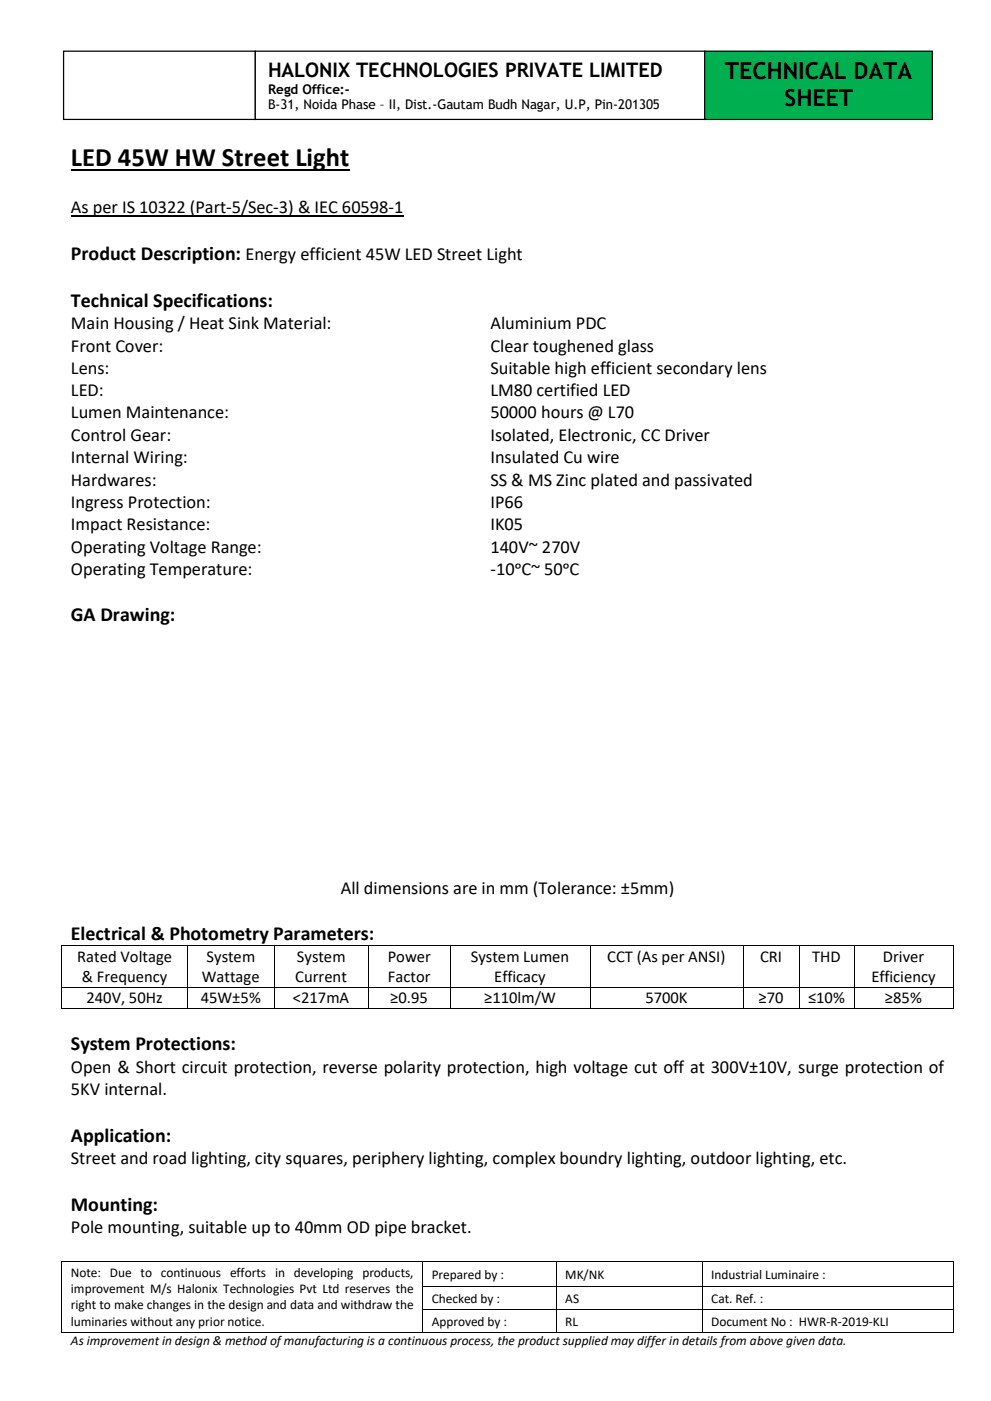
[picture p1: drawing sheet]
<svg xmlns="http://www.w3.org/2000/svg" width="210mm" height="297mm" viewBox="0 0 210 297" stroke-linecap="round" stroke-linejoin="round" font-family="sans-serif">
<defs><g id="words">
<text font-size="5.6" x="15" y="35.3">LED 45W HW Street Light</text>
<g font-size="5">
<text x="153.7" y="16.7">TECHNICAL DATA</text>
<text x="166.3" y="22.4">SHEET</text>
</g>
<g font-size="4.2">
<text x="56.8" y="16.3">HALONIX TECHNOLOGIES PRIVATE LIMITED</text>
<text x="15" y="55.1">Product Description: Energy efficient 45W LED Street Light</text>
<text x="15" y="65">Technical Specifications:</text>
<text x="15" y="131.7">GA Drawing:</text>
<text x="15" y="199.2">Electrical &amp; Photometry Parameters:</text>
<text x="15" y="222.6">System Protections:</text>
<text x="15" y="242">Application:</text>
<text x="15" y="256.6">Mounting:</text>
</g>
<g font-size="3.9">
<text x="15" y="45.2">As per IS 10322 (Part-5/Sec-3) &amp; IEC 60598-1</text>
<text x="15" y="69.8">Main Housing / Heat Sink Material:</text>
<text x="103.9" y="69.8">Aluminium PDC</text>
<text x="15" y="74.5">Front Cover:</text>
<text x="103.9" y="74.5">Clear toughened glass</text>
<text x="15" y="79.3">Lens:</text>
<text x="15" y="84">LED:</text>
<text x="103.9" y="79.3">Suitable high efficient secondary lens</text>
<text x="103.9" y="84">LM80 certified LED</text>
<text x="15" y="88.7">Lumen Maintenance:</text>
<text x="103.9" y="88.7">50000 hours @ L70</text>
<text x="15" y="93.4">Control Gear:</text>
<text x="103.9" y="93.4">Isolated, Electronic, CC Driver</text>
<text x="15" y="98.2">Internal Wiring:</text>
<text x="103.9" y="98.2">Insulated Cu wire</text>
<text x="15" y="102.9">Hardwares:</text>
<text x="15" y="107.7">Ingress Protection:</text>
<text x="103.9" y="102.9">SS &amp; MS Zinc plated and passivated</text>
<text x="103.9" y="107.7">IP66</text>
<text x="15" y="112.4">Impact Resistance:</text>
<text x="103.9" y="112.4">IK05</text>
<text x="15" y="117.2">Operating Voltage Range:</text>
<text x="103.9" y="117.2">140V~ 270V</text>
<text x="15" y="121.9">Operating Temperature:</text>
<text x="103.9" y="121.9">-10ᵒC~ 50ᵒC</text>
<text x="72.2" y="189.4">All dimensions are in mm (Tolerance: ±5mm)</text>
<text x="15" y="227.4">Open &amp; Short circuit protection, reverse polarity protection, high voltage cut off at 300V±10V, surge protection of</text>
<text x="15" y="232.1">5KV internal.</text>
<text x="15" y="246.8">Street and road lighting, city squares, periphery lighting, complex boundry lighting, outdoor lighting, etc.</text>
<text x="15" y="261.4">Pole mounting, suitable up to 40mm OD pipe bracket.</text>
</g>
<g font-size="3.5">
<text x="16.4" y="203.9">Rated Voltage</text>
<text x="43.8" y="203.9">System</text>
<text x="62.9" y="203.9">System</text>
<text x="82.2" y="203.9">Power</text>
<text x="99.8" y="203.9">System Lumen</text>
<text x="128.7" y="203.9">CCT (As per ANSI)</text>
<text x="161.1" y="203.9">CRI</text>
<text x="172.2" y="203.9">THD</text>
<text x="187.1" y="203.9">Driver</text>
<text x="17.3" y="208.2">&amp; Frequency</text>
<text x="42.8" y="208.2">Wattage</text>
<text x="62.6" y="208.2">Current</text>
<text x="82.2" y="208.2">Factor</text>
<text x="104.8" y="208.2">Efficacy</text>
<text x="184.7" y="208.2">Efficiency</text>
<text x="18.3" y="212.7">240V, 50Hz</text>
<text x="42.6" y="212.7">45W±5%</text>
<text x="62.1" y="212.7">&lt;217mA</text>
<text x="82.7" y="212.7">≥0.95</text>
<text x="102.6" y="212.7">≥110lm/W</text>
<text x="136.8" y="212.7">5700K</text>
<text x="160.8" y="212.7">≥70</text>
<text x="171.3" y="212.7">≤10%</text>
<text x="187.6" y="212.7">≥85%</text>
</g>
<g font-size="2.8">
<text x="56.8" y="19.9">Regd Office:-</text>
<text x="56.8" y="23.2">B-31, Noida Phase – II, Dist.-Gautam Budh Nagar, U.P, Pin-201305</text>
<text x="15" y="270.6">Note: Due to continuous efforts in developing products,</text>
<text x="15" y="274.1">improvement M/s Halonix Technologies Pvt Ltd reserves the</text>
<text x="91.5" y="271">Prepared by :</text>
<text x="119.8" y="271">MK/NK</text>
<text x="150.7" y="271">Industrial Luminaire :</text>
<text x="15" y="277.5">right to make changes in the design and data and withdraw the</text>
<text x="15" y="281">luminaries without any prior notice.</text>
<text x="91.5" y="276.1">Checked by :</text>
<text x="91.5" y="281">Approved by :</text>
<text x="119.8" y="276.1">AS</text>
<text x="119.8" y="281">RL</text>
<text x="150.7" y="276.1">Cat. Ref. :</text>
<text x="150.7" y="281">Document No : HWR-R-2019-KLI</text>
<text x="15" y="285.1">As improvement in design &amp; method of manufacturing is a continuous process, the product supplied may differ in details from above given data.</text>
</g>
</g></defs>
<path d="M15 36.1h59.1" fill="none" stroke="#000" stroke-width=".38"/>
<path d="M15 45.8h70.5" fill="none" stroke="#000" stroke-width=".25"/>
<g fill="#000">
<path d="M13 200.4h.2v.2h-.2z" fill-rule="evenodd"/>
<path d="M13 200.4h.2v.2h-.2z" fill-rule="evenodd"/>
<path d="M13 209.2h.2v.1h-.2z" fill-rule="evenodd"/>
<path d="M13 213.6h.2v.2h-.2z" fill-rule="evenodd"/>
<path d="M13 213.6h.2v.2h-.2z" fill-rule="evenodd"/>
<path d="M39.7 200.4h.1v.2h-.1z" fill-rule="evenodd"/>
<path d="M39.7 209.2h.1v.1h-.1z" fill-rule="evenodd"/>
<path d="M39.7 213.6h.1v.2h-.1z" fill-rule="evenodd"/>
<path d="M58 200.4h.2v.2h-.2z" fill-rule="evenodd"/>
<path d="M58 209.2h.2v.1h-.2z" fill-rule="evenodd"/>
<path d="M58 213.6h.2v.2h-.2z" fill-rule="evenodd"/>
<path d="M78 200.4h.2v.2h-.2z" fill-rule="evenodd"/>
<path d="M78 209.2h.2v.1h-.2z" fill-rule="evenodd"/>
<path d="M78 213.6h.2v.2h-.2z" fill-rule="evenodd"/>
<path d="M95.4 200.4h.2v.2h-.2z" fill-rule="evenodd"/>
<path d="M95.4 209.2h.2v.1h-.2z" fill-rule="evenodd"/>
<path d="M95.4 213.6h.2v.2h-.2z" fill-rule="evenodd"/>
<path d="M125 200.4h.2v.2h-.2z" fill-rule="evenodd"/>
<path d="M125 209.2h.2v.1h-.2z" fill-rule="evenodd"/>
<path d="M125 213.6h.2v.2h-.2z" fill-rule="evenodd"/>
<path d="M157.5 200.4h.2v.2h-.2z" fill-rule="evenodd"/>
<path d="M157.5 209.2h.2v.1h-.2z" fill-rule="evenodd"/>
<path d="M157.5 213.6h.2v.2h-.2z" fill-rule="evenodd"/>
<path d="M169.3 200.4h.2v.2h-.2z" fill-rule="evenodd"/>
<path d="M169.3 209.2h.2v.1h-.2z" fill-rule="evenodd"/>
<path d="M169.3 213.6h.2v.2h-.2z" fill-rule="evenodd"/>
<path d="M181 200.4h.2v.2h-.2z" fill-rule="evenodd"/>
<path d="M181 209.2h.2v.1h-.2z" fill-rule="evenodd"/>
<path d="M181 213.6h.2v.2h-.2z" fill-rule="evenodd"/>
<path d="M201.9 200.4h.2v.2h-.2z" fill-rule="evenodd"/>
<path d="M201.9 200.4h.2v.2h-.2z" fill-rule="evenodd"/>
<path d="M201.9 209.2h.2v.1h-.2z" fill-rule="evenodd"/>
<path d="M201.9 213.6h.2v.2h-.2z" fill-rule="evenodd"/>
<path d="M201.9 213.6h.2v.2h-.2z" fill-rule="evenodd"/>
<path d="M13 267.2h.2v.2h-.2z" fill-rule="evenodd"/>
<path d="M13 267.2h.2v.2h-.2z" fill-rule="evenodd"/>
<path d="M13 272.6h.2v.2h-.2z" fill-rule="evenodd"/>
<path d="M13 277.5h.2v.2h-.2z" fill-rule="evenodd"/>
<path d="M89.6 267.2h.1v.2h-.1z" fill-rule="evenodd"/>
<path d="M89.6 272.6h.1v.2h-.1z" fill-rule="evenodd"/>
<path d="M89.6 277.5h.1v.2h-.1z" fill-rule="evenodd"/>
<path d="M117.9 267.2h.2v.2h-.2z" fill-rule="evenodd"/>
<path d="M117.9 272.6h.2v.2h-.2z" fill-rule="evenodd"/>
<path d="M117.9 277.5h.2v.2h-.2z" fill-rule="evenodd"/>
<path d="M148.8 267.2h.1v.2h-.1z" fill-rule="evenodd"/>
<path d="M148.8 272.6h.1v.2h-.1z" fill-rule="evenodd"/>
<path d="M148.8 277.5h.1v.2h-.1z" fill-rule="evenodd"/>
<path d="M201.9 267.2h.2v.2h-.2z" fill-rule="evenodd"/>
<path d="M201.9 267.2h.2v.2h-.2z" fill-rule="evenodd"/>
<path d="M201.9 272.6h.2v.2h-.2z" fill-rule="evenodd"/>
<path d="M201.9 277.5h.2v.2h-.2z" fill-rule="evenodd"/>
<path d="M13 282.3h.2v.2h-.2z" fill-rule="evenodd"/>
<path d="M13 282.3h.2v.2h-.2z" fill-rule="evenodd"/>
<path d="M89.6 282.3h.1v.2h-.1z" fill-rule="evenodd"/>
<path d="M117.9 282.3h.2v.2h-.2z" fill-rule="evenodd"/>
<path d="M148.8 282.3h.1v.2h-.1z" fill-rule="evenodd"/>
<path d="M201.9 282.3h.2v.2h-.2z" fill-rule="evenodd"/>
<path d="M201.9 282.3h.2v.2h-.2z" fill-rule="evenodd"/>
</g>
<g fill="none" stroke="#000" stroke-width=".21">
<path d="M13.1 200.6v8.6M13.1 209.3v4.3M13.2 200.5h26.5M13.2 209.2h26.5M13.2 213.7h26.5M39.8 200.6v8.6M39.8 209.3v4.3M39.8 200.5h18.2M39.8 209.2h18.2M39.8 213.7h18.2M58.1 200.6v8.6M58.1 209.3v4.3"/>
<path d="M58.2 200.5h19.8M58.2 209.2h19.8M58.2 213.7h19.8M78.1 200.6v8.6M78.1 209.3v4.3M78.2 200.5h17.2M78.2 209.2h17.2M78.2 213.7h17.2M95.5 200.6v8.6M95.5 209.3v4.3M95.6 200.5h29.4M95.6 209.2h29.4"/>
<path d="M95.6 213.7h29.4M125.1 200.6v8.6M125.1 209.3v4.3M125.2 200.5h32.3M125.2 209.2h32.3M125.2 213.7h32.3M157.6 200.6v8.6M157.6 209.3v4.3M157.7 200.5h11.6M157.7 209.2h11.6M157.7 213.7h11.6M169.4 200.6v8.6"/>
<path d="M169.4 209.3v4.3M169.5 200.5h11.5M169.5 209.2h11.5M169.5 213.7h11.5M181.1 200.6v8.6M181.1 209.3v4.3M181.2 200.5h20.7M181.2 209.2h20.7M181.2 213.7h20.7M202 200.6v8.6M202 209.3v4.3M13.1 267.4v5.2"/>
<path d="M13.1 272.8v4.7M13.1 277.7v4.6M13.2 267.3h76.4M89.6 267.4v5.2M89.6 272.8v4.7M89.6 277.7v4.6M89.7 267.3h28.2M89.7 272.7h28.2M89.7 277.6h28.2M118 267.4v5.2M118 272.8v4.7M118 277.7v4.6"/>
<path d="M118.1 267.3h30.7M118.1 272.7h30.7M118.1 277.6h30.7M148.8 267.4v5.2M148.8 272.8v4.7M148.8 277.7v4.6M148.9 267.3h53M148.9 272.7h53M148.9 277.6h53M202 267.4v5.2M202 272.8v4.7M202 277.7v4.6"/>
<path d="M13.2 282.4h76.4M89.7 282.4h28.2M118.1 282.4h30.7M148.9 282.4h53"/>
</g>
<path d="M149.4 10.8h48.2v14.5h-48.2z" fill-rule="evenodd" fill="#00b050"/>
<path d="M149.4 10.8h48.2v14.5h-48.2z" fill="none" stroke="#000" stroke-width=".26"/>
<path d="M13.5 10.8h40.6v14.5h-40.6z" fill-rule="evenodd" fill="#fff"/>
<path d="M13.5 10.8h40.6v14.5h-40.6z" fill="none" stroke="#000" stroke-width=".26"/>
<path d="M54.1 10.8h95.3v14.5h-95.3z" fill-rule="evenodd" fill="#fff"/>
<path d="M54.1 10.8h95.3v14.5h-95.3z" fill="none" stroke="#000" stroke-width=".26"/>
<use href="#words"/>
</svg>
